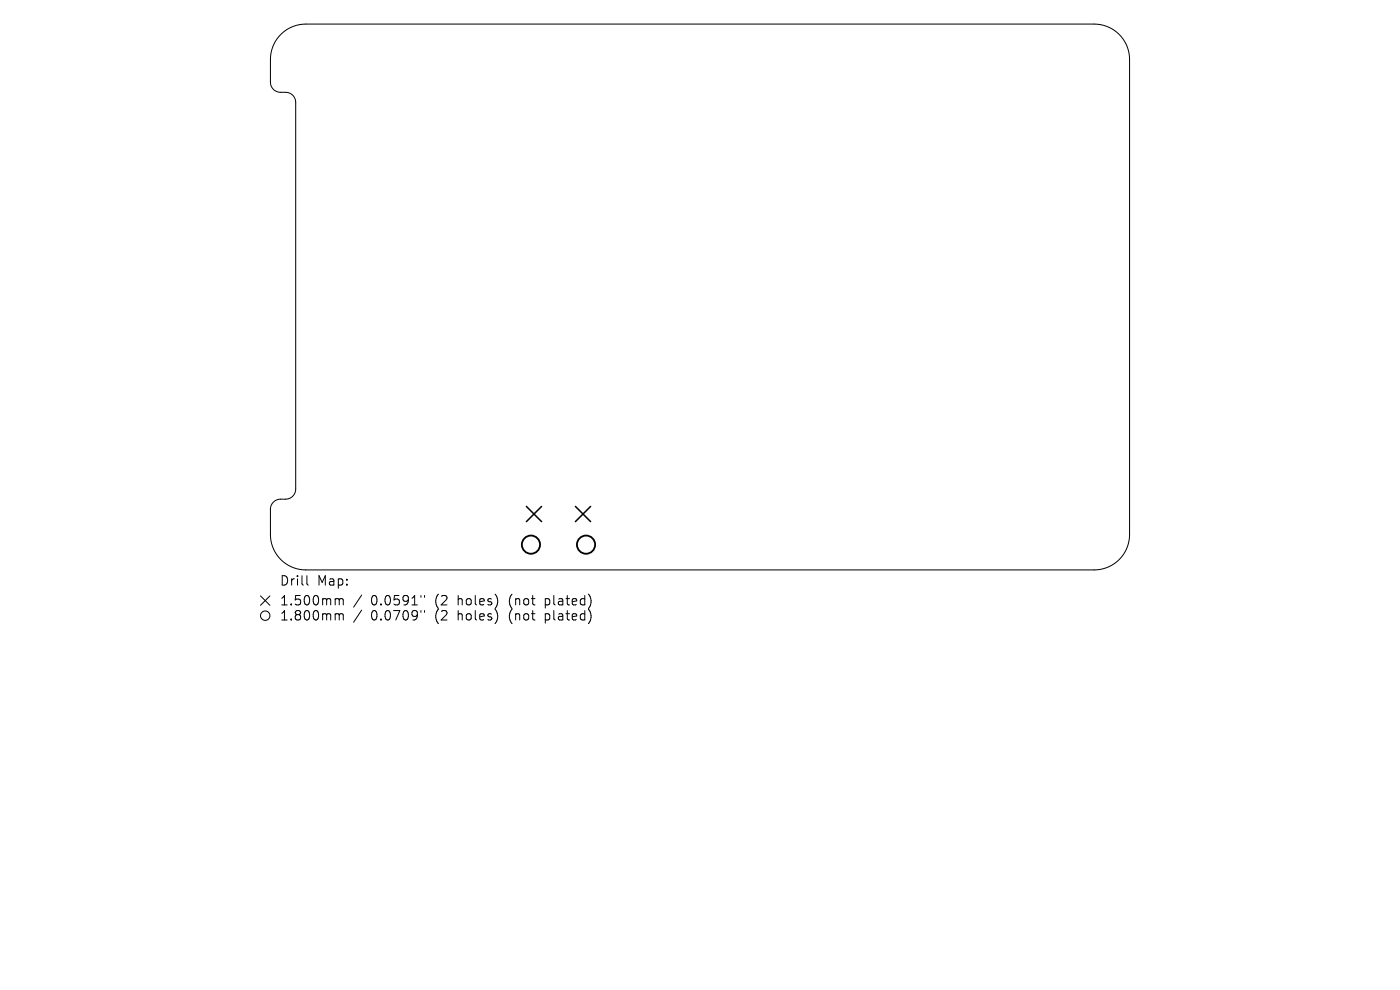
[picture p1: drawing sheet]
<svg xmlns="http://www.w3.org/2000/svg" width="297mm" height="210mm" viewBox="0 0 297 210" stroke-linecap="round" stroke-linejoin="round" font-family="sans-serif">
<defs><g id="words">
<g font-size="2.8">
<text x="59.3" y="124.5">Drill</text>
<text x="67.3" y="124.5">Map:</text>
<text x="59.3" y="128.7">1.500mm</text>
<text x="59.3" y="131.9">1.800mm</text>
<text x="78.7" y="128.7">0.0591&quot;</text>
<text x="78.7" y="131.9">0.0709&quot;</text>
<text x="92.4" y="128.7">(2</text>
<text x="92.4" y="131.9">(2</text>
<text x="97.4" y="128.7">holes)</text>
<text x="97.4" y="131.9">holes)</text>
<text x="108.5" y="128.7">(not</text>
<text x="108.5" y="131.9">(not</text>
<text x="116.3" y="128.7">plated)</text>
<text x="116.3" y="131.9">plated)</text>
</g>
</g></defs>
<g fill="none" stroke="#000" stroke-width=".21">
<path d="M59.6 7.3a7.5 7.5 0 0 1 5.3-2.2h167.2a7.5 7.5 0 0 1 7.5 7.5v100.8a7.5 7.5 0 0 1-7.5 7.5h-167.2a7.5 7.5 0 0 1-7.5-7.5v-5.4a2.14 2.14 0 0 1 2.1-2.1h1.1a2.14 2.14 0 0 0 2.1-2.2v-82a2.14 2.14 0 0 0-2.1-2.1h-1.1a2.14 2.14 0 0 1-2.1-2.2v-4.8a7.5 7.5 0 0 1 2.2-5.3zM55.3 126.4l2 2M57.3 126.4l-2 2M65.1 122.1v1.7l.3 .3M71.4 127h.3l.3 .3M71.4 130.2h.3l.3 .3M72 127.3l.3-.3 .4 .1 .1 1.2M72 127.3v1M72 130.5v1M72 130.5l.3-.3 .4 .1 .1 1.2M76.7 126.2l-1.7 2.6M76.7 129.4l-1.7 2.6"/>
<path d="M89.3 126.3v.4M89.3 129.5v.4M90.1 126.3v.4M90.1 129.5v.4"/>
<circle cx="56.3" cy="130.6" r="1"/>
</g>
<path d="M111.7 107.4l3.2 3.2M114.9 107.4l-3.2 3.2M122.1 107.4l3.2 3.2M125.3 107.4l-3.2 3.2" fill="none" stroke="#000" stroke-width=".32"/>
<g fill="none" stroke="#000" stroke-width=".39">
<circle cx="112.6" cy="115.5" r="1.93"/>
<circle cx="124.3" cy="115.5" r="1.93"/>
</g>
<use href="#words"/>
</svg>
